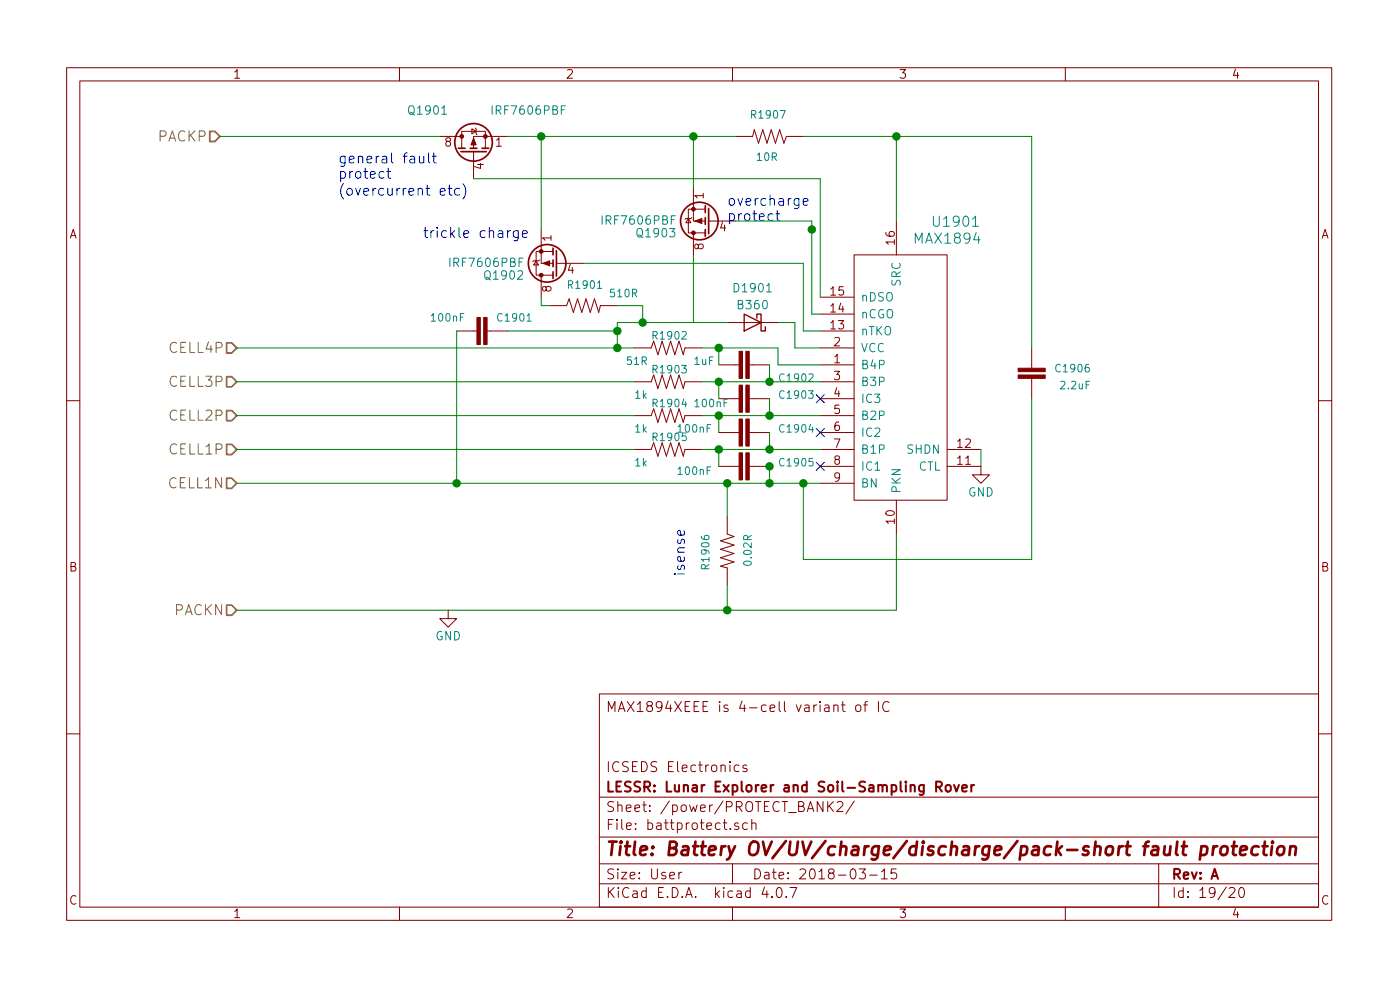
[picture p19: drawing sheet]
<svg xmlns="http://www.w3.org/2000/svg" width="210mm" height="148mm" viewBox="0 0 210 148" stroke-linecap="round" stroke-linejoin="round" font-family="sans-serif">
<g fill="none" stroke="#840000" stroke-width=".15">
<path d="M10 10.2h190v128h-190zM12 12.1h186v124.1h-186zM35.3 10.8l.3-.4v1.3M35.3 11.7h.7M60 10.2v1.9M70.9 19.3l.6 .4-.6 .4zM71.4 19.2l.1 .1v.8l.1 .1M85.2 10.5l.5-.1 .2 .1 .1 .3-.8 .9h.8M110 10.2v1.9M135.2 10.4h.8l-.4 .5a.33 .33 0 0 1 .4 .3v.3l-.3 .2h-.3l-.2-.1M160 10.2v1.9M185.5 10.4l-.3 .9h.8"/>
<path d="M185.9 10.9v.8M10.6 35.7l.4-1.2 .4 1.2M10.7 35.4h.6M66 20.5h3.3M67.2 21.2l-.2-.2v-.2l.2-.1 .4 .1v.3l-.5 .2-.1 .2v.3l.2 .2h.2l.3-.3-.1-.4-.2-.1M69.3 20.5v-.8h3.6v2.6M69.3 20.5v1.8M71.1 22.8v.2M71.1 23v3.8M71.7 24.7h.9M72.2 24.5v.8l-1-.3M74.6 21l.3-.3v1.3"/>
<path d="M74.6 22h.7M76.2 20.5h-5.1v1.8M80.5 39.1l.4 .7h-.8zM81 39l-.1 .1h-.8l-.1 .2M81.3 34.5v5h1.8M82.8 35.7h-1.3l.3 .4M82.8 35.4v.7M83.1 37.8h-2.6v3.5h.8M83.6 39.5h.2M83.8 39.5h3.8M85.6 39.7l-.2 .9h.7M103.4 32.8l.4 .6h-.8z"/>
<path d="M103.9 32.7l-.1 .1h-.8l-.1 .1M104.1 28.1v5.1h1.8M104.1 35h1.8M104.1 35v3.3M104.9 36.9l.2-.3 .4 .1 .1 .2-.1 .3-.4 .1-.2-.1-.2-.5h-.3l-.1 .2 .1 .3 .2 .1 .3-.2M105.6 29.4h-1.3l.4 .3M105.6 29v.7M105.9 31.4h-2.5v3.6h.7M106.4 33.2h.2M106.7 33.2h3.8M108.5 33.3l-.3 .9h.8M108.8 33.8v.9"/>
<path d="M110.5 20.5h2.5l.3-1 .6 2 .7-2 .6 2 .6-2 .7 2 .6-2 .6 2 .4-1h2.5M128.3 38.3h13.9v36.8h-13.9zM133 34.9a.47 .47 0 0 0 .6 .6l.6-.1 .1-.4-.1-.2h-.4l-.2 .1-.1 .3 .3 .3M134.3 36.3h-1.3l.4 .4M134.3 36v.7M134.6 33.2v5.1M198.6 35.7l.4-1.2 .4 1.2M198.7 35.4h.6M68.6 49.7h3M73.2 49.7h3M81.3 41.3h1.8M81.3 41.3v3.3"/>
<path d="M82 43.2l.3-.2h.3l.2 .2-.1 .4-.4 .1-.2-.1-.2-.6h-.3l-.1 .2 .1 .4 .2 .1 .2-.2M82.5 45.9h2.6l.4-1 .6 2 .6-2 .7 2 .6-2 .6 2 .7-2 .6 2 .3-1h2.5M86 40.1v.9M95.2 52.2h2.6l.4-1 .6 2 .6-2 .7 2 .6-2 .6 2 .7-2 .6 2 .3-1h2.5M95.2 57.3h2.6l.4-1 .6 2 .6-2 .7 2 .6-2 .6 2 .7-2 .6 2 .3-1h2.5M107.9 54.8h3.1M107.9 59.9h3.1M109.2 48.4h7.6M112.5 54.8h3.1M112.5 59.9h3.1M123.2 54.8h5.1M123.2 52.2h5.1"/>
<path d="M123.2 57.3h5.1M123.2 59.9h5.1M123.2 49.7h5.1M123.2 47.2h5.1M123.2 44.6h5.1M124.8 48.5l.3-.4v1.3M124.8 45.9l.3-.3v1.2M124.8 43.4l.3-.4v1.3M124.8 49.4h.7M124.8 46.8h.7M124.8 44.3h.7M125.3 55.7h.8l-.4 .5 .3 .1v.6l-.1 .1h-.4l-.2-.1"/>
<path d="M125.4 53.6l.3-.4v1.3M125.4 50.8l.5-.1 .1 .1 .1 .2-.1 .2-.7 .7h.8M125.4 54.5h.7M125.7 58.2l-.3 .9h.7M125.9 48.1h.8l-.4 .5 .3 .1v.6l-.1 .1h-.4l-.2-.1M126 58.7v.8M126.3 45.5l-.3 .9h.7M126.6 46v.8M126.6 43h-.6v.6l.2-.1 .4 .1v.6l-.1 .1h-.3l-.2-.1M154.9 52.2v3.1M154.9 56.8v3.1M10 60.2h2"/>
<path d="M95.2 62.4h2.6l.4-1 .6 2 .6-2 .7 2 .6-2 .6 2 .7-2 .6 2 .3-1h2.5M95.2 67.5h2.6l.4-1 .6 2 .6-2 .7 2 .6-2 .6 2 .7-2 .6 2 .3-1h2.5M107.9 64.9h3.1M107.9 70h3.1M109.2 77.6v2.6l1 .4-2 .6 2 .6-2 .7 2 .6-2 .6 2 .7-2 .6 1 .3v2.5M112.5 64.9h3.1M112.5 70h3.1M123.2 62.4h5.1M123.2 64.9h5.1M123.2 67.5h5.1M123.2 70h5.1M123.2 72.6h5.1"/>
<path d="M125.3 65.9h.8l-.5 1.3M125.6 69l-.2-.3v-.2l.2-.1 .4 .1v.3l-.5 .2-.1 .2v.4l.2 .1h.3l.2-.2-.1-.4-.1-.1M126 63.4a.47 .47 0 0 0-.6 .5l.1 .6 .4 .1 .1-.1 .1-.4-.1-.2-.4-.1-.2 .3M126 60.8h-.6v.6l.2-.1 .4 .1v.6l-.1 .1h-.3l-.2-.1M126.1 71.5l-.2 .3h-.3l-.2-.3 .1-.5h.4l.1 .1a.85 .85 0 0 1-.3 1.1h-.2M133.1 76.8a.76 .76 0 0 1 1.2 .3 .83 .83 0 0 1-1.3 0zM134.3 78.2h-1.3l.4 .4M134.3 77.9v.7M134.6 75.1v5.1M142.2 70h5.1v1.3h1.3l-1.3 1.3-1.3-1.3h1.3M142.2 67.5h5.1M143.8 68.8l.4-.4v1.3"/>
<path d="M143.8 66.3l.4-.4v1.3M143.8 69.7h.7M143.8 67.2h.7M145 68.8l.4-.4v1.3M145 66l.5-.1 .2 .1v.3v.1l-.7 .8h.7M145 69.7h.7M198 60.2h2M10.7 85h.5l.2-.2-.2-.3-.5-.1v1.3h.5l.2-.2a.33 .33 0 0 0-.3-.5M67.3 91.6v1.3h1.3l-1.3 1.2-1.3-1.2h1.3M198.7 85h.4l.2-.1 .1-.2-.2-.2-.5-.1v1.3h.5l.2-.2a.33 .33 0 0 0-.3-.5M10 110.2h2M90 104.2h108v32h-108z"/>
<path d="M90 119.7h108M91.4 106.8v-1.5l.5 1.1 .5-1.1v1.5M91.4 114.3v1.5M92.9 106.8l.4-1.5 .6 1.5M92.9 114.5a.6 .6 0 0 0-.7 0 .6 .6 0 0 0-.2 .7 .58 .58 0 0 0 .3 .6 .58 .58 0 0 0 .6-.1M93 106.4h.7M94.2 105.3l1 1.5M94.4 114.4l-.2-.1-.6 .1a.35 .35 0 0 0-.1 .4 .35 .35 0 0 0 .3 .2l.4 .2a.35 .35 0 0 1 .2 .4 .35 .35 0 0 1-.3 .2h-.6M95 115h.5M95.2 105.3l-1 1.5M95.7 114.3h-.7v1.5h.7M95.7 105.7l.4-.4v1.5"/>
<path d="M95.7 106.8h.9M96.3 114.3a.76 .76 0 0 1 .9 .8 .76 .76 0 0 1-.9 .7zM97.4 106l-.3-.3 .1-.2 .2-.2 .4 .1 .2 .2-.1 .2-.5 .2a.48 .48 0 0 0-.2 .7l.2 .1 .5-.1a.48 .48 0 0 0-.2-.7M98.6 114.4l-.2-.1-.5 .1a.35 .35 0 0 0-.1 .4 .35 .35 0 0 0 .2 .2l.5 .2a.35 .35 0 0 1 .1 .4 .35 .35 0 0 1-.3 .2h-.5M99.4 106l-.3 .3h-.3l-.2-.3v-.4l.1-.2 .4-.1 .2 .2a1.19 1.19 0 0 1-.2 1.2l-.4 .1M100.3 105.2l-.3 1.1h.9M100.4 115h.5M100.7 105.8v1M101.1 114.3h-.7v1.5h.7M101.3 105.3l1 1.5M101.8 114.3v1.3l.2 .2M102.3 105.3l-1 1.5"/>
<path d="M102.5 115.3l.7-.1-.1-.3-.4-.1-.2 .2v.8h.2h.4M102.9 106h.5M103.6 105.3h-.7v1.5h.7M104.2 106h.5M104.5 114.9l-.5-.1-.2 .3v.6l.2 .1h.5M104.9 114.8h.6M105 105.3h-.8v1.5h.8M105.1 114.3v1.3l.2 .2h.2M105.6 106h.5M106 114.8v1M106.3 105.3h-.7v1.5h.7M106.4 114.8l-.3 .1-.1 .2"/>
<path d="M106.9 115a.41 .41 0 0 1 .7 .1v.5a.41 .41 0 0 1-.3 .2 .41 .41 0 0 1-.4-.2zM108.1 105.3l-.1 .1 .1 .1 .1-.1-.1-.1v.2M108.1 105.8v1M108.3 115a.38 .38 0 0 1 .6 0v.8M108.3 114.8v1M109.3 105.9a.37 .37 0 0 0-.6 .1l.1 .3 .5 .1 .1 .1-.3 .3-.4-.1M109.6 114.3v.1v.1l.1-.1-.1-.1v.2M109.6 114.8v1M111 114.9l-.5-.1-.2 .3v.6l.2 .1h.5M111.4 105.2l-.3 1.1h.9M111.8 105.8v1M112.1 114.9a.37 .37 0 0 0-.5 .1v.3l.5 .1 .1 .2-.2 .2h-.4"/>
<path d="M112.6 106.3h1.1M115.1 105.9l-.5-.1-.2 .3v.6l.2 .1 .5-.1M115.6 106.3l.8-.1-.1-.3-.4-.1-.3 .2 .1 .7 .2 .1 .4-.1M117 105.3v1.3l.2 .2M117.8 105.3v1.3l.2 .2M119.6 105.8l.3 1 .4-1M120.9 105.9l.1-.1 .5 .1v.9M121.5 106.2l-.5 .1-.2 .2 .1 .2 .1 .1 .5-.1M122.2 105.8v1M122.7 105.8l-.3 .1-.2 .2M123.2 105.3l-.1 .1 .1 .1v-.1v-.1v.2M123.2 105.8v1"/>
<path d="M123.9 105.9l.1-.1 .5 .1v.9M124.5 106.2l-.5 .1-.2 .2 .1 .2 .1 .1 .5-.1M125.2 106a.38 .38 0 0 1 .7 0v.8M125.2 105.8v1M126.4 105.8h.5M126.6 105.3v1.3l.2 .2h.1M128.6 106a.41 .41 0 0 1 .7 .1v.4a.41 .41 0 0 1-.4 .3 .41 .41 0 0 1-.4-.3zM129.7 105.8h.6M130.3 105.3l-.3 .1-.1 .1v1.3M131.9 105.3v1.5M133.5 105.5a.6 .6 0 0 0-.8 0 .6 .6 0 0 0-.1 .7 .58 .58 0 0 0 .3 .6 .58 .58 0 0 0 .6-.1M198 110.2h2"/>
<path d="M11.4 134.6a.6 .6 0 0 0-.8 .2 .6 .6 0 0 0 .1 .7 .41 .41 0 0 0 .7 .1M35.3 136.8l.3-.3v1.3M35.3 137.8h.7M60 136.2v2M85.2 136.6l.5-.1 .2 .1 .1 .2-.8 1h.8M90 132.7h108M90 129.7h108M90 125.7h108M91.4 133.2v1.5M91.4 123.7h.5M91.6 133.9l.6 .8M92.1 123h-.7v1.5"/>
<path d="M92.2 130.5l-.3-.1-.5 .1a.35 .35 0 0 0-.1 .4 .35 .35 0 0 0 .3 .2l.4 .2a.35 .35 0 0 1 .2 .4 .35 .35 0 0 1-.3 .2h-.6M92.2 120.4l-.3-.1-.5 .1a.35 .35 0 0 0-.1 .4 .35 .35 0 0 0 .3 .2l.4 .2a.35 .35 0 0 1 .2 .4 .35 .35 0 0 1-.3 .2h-.6M92.2 133.2l-.8 .9M92.7 123l-.1 .1 .1 .1v-.1v-.1v.2M92.7 123.5v1M92.8 130.4l-.1 .1 .1 .1 .1-.1-.1-.1v.2M92.8 121a.38 .38 0 0 1 .6 0v.8M92.8 120.3v1.5M92.8 130.9v1M92.9 133.2l-.1 .1 .1 .1v-.1v-.1v.2M92.9 133.7v1M93.3 130.9h.8l-.8 1h.8"/>
<path d="M93.4 123v1.3l.2 .2M94.1 121.3l.7-.1-.1-.3-.4-.1-.2 .2v.8h.2h.4M94.1 124l.7-.1-.1-.3-.4-.1-.2 .2 .1 .7 .1 .1 .4-.1M94.4 133.4a.6 .6 0 0 0-.7 0 .6 .6 0 0 0-.2 .7 .58 .58 0 0 0 .3 .6 .58 .58 0 0 0 .6-.1M94.6 131.5l.8-.2-.1-.3-.4-.1-.3 .2 .1 .8h.2h.4M95.1 133.8l.1-.1 .5 .1v.9M95.4 121.3l.7-.1-.1-.3-.4-.1-.2 .2v.8h.2h.4M95.5 124.4v.1l-.1-.1h.1v.1M95.5 123.6v.1h-.1l.1-.1v.1M95.7 134.1l-.5 .1-.2 .2 .1 .3h.1h.5M96 131.8l.1 .1h-.1h-.1l.1-.1v.1M96 131l.1 .1h-.1h-.1l.1-.1v.1"/>
<path d="M96.5 120.8h.6M96.7 120.3v1.3l.2 .2h.2M97.1 133.8l-.5-.1-.3 .3 .1 .6 .2 .1h.5M97.1 133.2v1.5M97.3 123.6a.48 .48 0 0 1 .6 .1l.1 .1-.1 .6a.48 .48 0 0 1-.6 0M97.3 123v1.5M97.6 121.7l.1 .1h-.1h-.1l.1-.1v.1M97.6 120.9l.1 .1h-.1h-.1l.1-.1v.1M97.9 130.4v1.3l.2 .2h.4l.2-.2v-1.3M98.7 123.6l.1-.1 .4 .1 .1 .9M98.9 133.9h.5M99.3 123.9l-.5 .1-.2 .2 .1 .2 .1 .1 .5-.1"/>
<path d="M99.6 133.2h-.7v1.5h.7M99.8 123.5h.6M99.9 131a.37 .37 0 0 0-.5 .1v.3l.5 .1 .1 .2-.2 .2h-.4M100 123v1.3l.2 .2h.2M100.3 134.6v.1h-.1l.1-.1v.1M100.5 120.3l-1.3 1.9M100.6 131.5l.7-.2-.1-.3-.4-.1-.2 .2 .1 .8h.1h.4M100.7 123.5h.5M100.9 123v1.3l.2 .2h.1M101 133.2a.76 .76 0 0 1 .8 .8 .76 .76 0 0 1-.8 .7zM101 120.9a.48 .48 0 0 1 .7 .1v.1v.6a.48 .48 0 0 1-.7 .1M101 120.8v1.5"/>
<path d="M101.7 123.6a.48 .48 0 0 1 .7 .1v.1v.6a.48 .48 0 0 1-.7 0M101.7 123.5v1.5M102 130.9v1M102.4 121a.41 .41 0 0 1 .7 .1v.4a.41 .41 0 0 1-.4 .3 .41 .41 0 0 1-.4-.3zM102.4 130.9l-.3 .1-.1 .2M102.5 134.6v.1h-.1l.1-.1v.1M103 134.7l.5-1.5 .5 1.5M103.1 123.5v1M103.1 134.3h.7M103.5 123.5l-.3 .1-.1 .2M103.6 120.8l.3 1 .2-.7 .3 .7 .3-1M104 123.7a.41 .41 0 0 1 .7 .1v.4a.41 .41 0 0 1-.4 .3 .41 .41 0 0 1-.4-.3z"/>
<path d="M104.5 134.6v.1h-.1l.1-.1v.1M105.2 123.5h.5M105.2 121.3l.7-.1v-.3l-.5-.1-.2 .2 .1 .8h.1h.5M105.4 123v1.3l.2 .2h.1M106.1 124l.8-.1-.1-.3-.4-.1-.3 .2 .1 .7 .2 .1 .4-.1M106.6 120.8v1M107 120.8l-.3 .1-.1 .2M107.5 133.2v1.5M107.6 134.2l.5 .5M108.1 133.7l-.6 .6M108.2 123.6l-.5-.1-.3 .3 .1 .6 .2 .1 .5-.1M108.6 120.3l-1.3 1.9"/>
<path d="M108.6 123.5h.6M108.7 133.2l-.1 .1 .1 .1 .1-.1-.1-.1v.2M108.7 133.7v1M108.8 123v1.3l.2 .2h.2M109.1 121.1l.7-.1 .2-.2-.1-.3-.2-.2h-.6v1.5M109.7 124.4h.1l-.1 .1-.1-.1h.1v.1M110 129.7v3M110 136.2v2M110 133.8l-.4-.1-.3 .3 .1 .6 .2 .1h.4M110.6 121.1l.7-.1 .2-.2-.1-.3-.2-.2h-.6v1.5M110.7 133.8l.1-.1 .5 .1v.9M110.9 123.6a.37 .37 0 0 0-.6 .1l.1 .3 .5 .1 .1 .1-.3 .3-.4-.1"/>
<path d="M110.9 121.1l.6 .7M111.3 134.1l-.5 .1-.2 .2 .1 .3h.1h.5M112.1 120.6l.3-.3a.53 .53 0 0 1 .6 .5v.5a.51 .51 0 0 1-.8 .5 1.05 1.05 0 0 1-.1-1.2zM112.2 123.6l-.4-.1-.3 .3 .1 .6 .2 .1 .4-.1M112.7 133.8l-.5-.1-.2 .3v.6l.2 .1h.5M112.7 133.2v1.5M112.9 123.7a.38 .38 0 0 1 .6 0v.8M112.9 123v1.5M113.4 130.4a.76 .76 0 0 1 .8 .8 .76 .76 0 0 1-.8 .7zM113.5 120.3h.8M113.9 120.3v1.5M114.8 133.2l-.3 1h.9"/>
<path d="M114.8 121h.5M114.9 131l.1-.1 .4 .1 .1 .9M115.2 133.7v1M115.5 131.3l-.5 .1-.2 .2 .1 .3h.1h.5M115.5 120.3h-.7v1.5h.7M116 134.6v.1h-.1l.1-.1v.1M116 130.9h.6M116.2 130.4v1.3l.2 .2h.2M116.8 133.3a.34 .34 0 0 1 .6 .2 .77 .77 0 0 1-.5 1.2 .97 .97 0 0 1-.1-1.4zM117 131.5l.7-.2v-.3l-.5-.1-.2 .2 .1 .8h.1h.5M117 120.5a.6 .6 0 0 0-.7 0 .6 .6 0 0 0-.2 .7 .58 .58 0 0 0 .3 .6 .58 .58 0 0 0 .6-.1M117.4 120.3h.9"/>
<path d="M117.9 120.3v1.5M118.1 134.6l.1 .1h-.1h-.1l.1-.1v.1M118.4 131.8v.1h-.1l.1-.1v.1M118.4 131v.1h-.1l.1-.1v.1M118.4 122h1.2M118.6 133.2h1.1l-.7 1.5M119.9 121h.7a.35 .35 0 0 0 .1-.4 .35 .35 0 0 0-.3-.3h-.5v1.5h.6a.4 .4 0 0 0 .3-.4 .4 .4 0 0 0-.4-.4M120.1 130.6l.3-.2 .5 .1a.37 .37 0 0 1 0 .6l-.8 .8h.9M121.2 121.8l.5-1.5 .5 1.5M121.4 121.4h.7M121.8 130.5a.34 .34 0 0 1 .6 .2 .77 .77 0 0 1-.5 1.2 .97 .97 0 0 1-.1-1.4zM123 130.9l.4-.5v1.5"/>
<path d="M123 131.9h.9M123.6 120.3v1.5l-.9-1.5v1.5M124.3 120.3v1.5M124.5 121l.7 .8M124.7 131.1l-.3-.3 .1-.2 .2-.2 .4 .1 .2 .2-.1 .2-.5 .2a.48 .48 0 0 0-.2 .7l.2 .1 .5-.1a.48 .48 0 0 0-.2-.7M125.2 120.3l-.9 .9M125.7 120.5l.3-.2 .4 .1a.37 .37 0 0 1 .1 .6l-.8 .8h.9M125.9 131.4h1.2M127.8 130.6a.35 .35 0 0 1 .4-.2 .35 .35 0 0 1 .3 .3 .77 .77 0 0 1-.5 1.2 .9 .9 0 0 1-.2-1.3zM128.3 120.3l-1.3 1.9M129 130.4h1l-.5 .6 .4 .1 .1 .2-.1 .5-.2 .1h-.4l-.3-.1M130.6 131.4h1.1"/>
<path d="M132.4 130.9l.4-.5v1.5M132.4 131.9h.8M134.6 130.4h-.7l-.1 .7a.62 .62 0 0 1 .7 0l.2 .2-.1 .5-.2 .1h-.4l-.2-.1M135.2 136.5h.8l-.4 .4a.33 .33 0 0 1 .4 .3v.3l-.3 .3h-.3l-.2-.2M160 136.2v2M174 129.7v6.5M176.4 133.2v1.5M177.7 133.8l-.4-.1-.3 .3 .1 .6 .2 .1h.4M177.7 133.2v1.5M178.4 134.6l.1 .1h-.1h-.1l.1-.1v.1M178.4 133.8l.1 .1h-.1h-.1l.1-.1v.1M180.2 133.7l.4-.5v1.5"/>
<path d="M180.2 134.7h.9M182.5 133.9l-.3 .3h-.3l-.3-.3v-.4l.2-.2 .4-.1 .2 .2a1.19 1.19 0 0 1-.2 1.3h-.4M184.2 133.2l-1.3 1.9M184.6 133.4l.2-.2 .5 .1a.37 .37 0 0 1 .1 .6l-.9 .8h1M185.5 136.4l-.3 .9h.8M185.9 136.9v.9M186.3 133.3a.34 .34 0 0 1 .5 .2 .77 .77 0 0 1-.4 1.2 .97 .97 0 0 1-.1-1.4zM199.4 134.6a.6 .6 0 0 0-.8 .2 .6 .6 0 0 0 .2 .7 .41 .41 0 0 0 .6 .1"/>
</g>
<g fill="none" stroke="#840000" stroke-width=".3">
<path d="M91.4 117.3v1.5h.7M92.6 118h.5M93.3 117.3h-.7v1.5h.7M94.7 117.4l-.2-.1-.5 .1a.35 .35 0 0 0-.1 .4 .35 .35 0 0 0 .2 .2l.5 .2a.35 .35 0 0 1 .1 .4 .35 .35 0 0 1-.3 .2h-.5M96.1 117.4l-.2-.1-.5 .1a.35 .35 0 0 0-.1 .4 .35 .35 0 0 0 .3 .2l.4 .2a.35 .35 0 0 1 .1 .4 .35 .35 0 0 1-.2 .2h-.6M96.8 118.1l.7-.1 .1-.2v-.3l-.2-.2h-.6v1.5M97.1 118.1l.5 .7M98.3 118.7v.1h-.1l.1-.1v.1M98.3 117.9v.1h-.1l.1-.1v.1M100.1 117.3v1.5h.7M101.3 117.8l.1 1a.4 .4 0 0 0 .6-.1M102 117.8v1"/>
<path d="M102.7 118a.38 .38 0 0 1 .6 0v.8M102.7 117.8v1M104 117.9l.2-.1 .4 .1 .1 .9M104.7 118.2l-.5 .1-.2 .2v.3h.2h.5M105.4 117.8v1M105.8 117.8l-.3 .1-.1 .2M107.5 118h.5M108.2 117.3h-.7v1.5h.7M108.7 117.8l.7 1M109.4 117.8l-.7 1M110 117.9a.48 .48 0 0 1 .7 .1v.1v.6a.48 .48 0 0 1-.7 .1M110 117.8v1.5"/>
<path d="M111.4 117.3v1.3l.2 .2M112.2 118a.41 .41 0 0 1 .7 .1v.5a.41 .41 0 0 1-.4 .2 .41 .41 0 0 1-.4-.2zM113.5 117.8v1M113.9 117.8l-.2 .1-.2 .2M114.4 118.3l.7-.1-.1-.3-.4-.1-.2 .2 .1 .8h.1h.4M115.7 117.8v1M116.2 117.8l-.3 .1-.2 .2M117.8 117.9l.2-.1 .4 .1 .1 .9M118.5 118.2l-.5 .1-.2 .2v.3h.2h.5M119.2 118a.38 .38 0 0 1 .6 0v.8M119.2 117.8v1M121.2 117.9l-.5-.1-.3 .3 .1 .6 .2 .1h.5"/>
<path d="M121.2 117.3v1.5M123.8 117.4l-.2-.1-.5 .1a.35 .35 0 0 0-.2 .4 .35 .35 0 0 0 .3 .2l.4 .2a.35 .35 0 0 1 .2 .4 .35 .35 0 0 1-.3 .2h-.6M124.4 118a.41 .41 0 0 1 .7 .1v.5a.41 .41 0 0 1-.3 .2 .41 .41 0 0 1-.4-.2zM125.8 117.3l-.1 .1 .1 .1 .1-.1-.1-.1v.2M125.8 117.8v1M126.5 117.3v1.3l.2 .2M127.3 118.3h1.1M129.9 117.4l-.2-.1-.5 .1a.35 .35 0 0 0-.1 .4 .35 .35 0 0 0 .2 .2l.5 .2a.35 .35 0 0 1 .1 .4 .35 .35 0 0 1-.3 .2h-.5M130.6 117.9l.1-.1 .4 .1 .1 .9M131.2 118.2l-.5 .1-.2 .2 .1 .3h.1h.5M131.9 118a.38 .38 0 0 1 .6 0v.8M131.9 117.8v1"/>
<path d="M132.5 118a.36 .36 0 0 1 .4-.2 .36 .36 0 0 1 .3 .2v.8M133.9 117.9a.48 .48 0 0 1 .6 .1l.1 .1-.1 .6a.48 .48 0 0 1-.6 .1M133.9 117.8v1.5M135.3 117.3v1.3l.2 .2M136 117.3v.1v.1l.1-.1-.1-.1v.2M136 117.8v1M136.8 118a.38 .38 0 0 1 .6 0v.8M136.8 117.8v1M138.7 117.8v1.3a.39 .39 0 0 1-.6 .2M138.7 117.9l-.4-.1-.3 .3 .1 .6 .2 .1h.4M140.6 118.1l.7-.1 .2-.2-.1-.3-.2-.2h-.6v1.5M140.9 118.1l.6 .7"/>
<path d="M142.1 118a.41 .41 0 0 1 .7 .1v.5a.41 .41 0 0 1-.4 .2 .41 .41 0 0 1-.4-.2zM143.3 117.8l.3 1 .4-1M144.5 118.3l.7-.1v-.3l-.5-.1-.2 .2 .1 .8h.1h.5M145.9 117.8v1M146.3 117.8l-.3 .1-.1 .2M176.4 131.2l.7-.1 .1-.2-.1-.3-.2-.2h-.5v1.5M176.7 131.2l.5 .7M177.8 131.5l.7-.2-.1-.3-.4-.1-.2 .2 .1 .8h.1h.4M179 130.9l.3 1 .4-1M180.3 131.8l.1 .1h-.1h-.1l.1-.1v.1M180.3 131l.1 .1h-.1h-.1l.1-.1v.1M181.9 131.9l.5-1.5 .5 1.5"/>
<path d="M182.1 131.5h.7"/>
</g>
<g fill="none" stroke="#840000" stroke-width=".41">
<path d="M91.5 126.3h1.1M92 126.3l-.2 2.1M93.2 127l-.2 1.4M93.3 126.3l-.1 .1v.2l.2-.2-.1-.1-.1 .3M93.9 127h.7M94.2 126.3l-.2 1.8 .1 .2 .4 .1M95.4 126.3l-.2 1.8 .2 .3M96.2 127.7l1-.2-.1-.4-.2-.1-.6 .1-.1 .2-.1 .8 .3 .3 .6-.1M97.9 128.2l.1 .1-.1 .1-.1-.1 .1-.1v.2M98.1 127.1v.1l-.1 .1-.1-.1 .2-.1-.1 .2M100.5 127.3h.7a.5 .5 0 0 0 .4-.4 .5 .5 0 0 0-.3-.6h-.7l-.2 2.1h.8a.53 .53 0 0 0 .4-.6 .53 .53 0 0 0-.4-.5M102.6 127.1l.1-.1 .6 .1 .1 .2-.1 1.1"/>
<path d="M103.4 127.5l-.7 .1a.4 .4 0 0 0-.4 .3 .4 .4 0 0 0 .3 .5l.7-.1M104.1 127h.8M104.4 126.3l-.2 1.8 .1 .2 .4 .1M105.2 127h.8M105.6 126.3l-.2 1.8 .1 .2 .3 .1M106.5 127.7l1-.2-.1-.4-.6-.1-.3 .3-.1 .8 .1 .2 .2 .1 .6-.1M108.4 127l-.2 1.4M108.9 127a.54 .54 0 0 0-.6 .4M109.4 127l.4 1.4M110.4 127l-.9 1.8-.3 .2M112.7 126.7a.66 .66 0 0 1 1.2 0 1.43 1.43 0 0 1-.6 1.7l-.6-.1a1.49 1.49 0 0 1 0-1.6zM114.6 126.3l.4 2.1 .9-2.1"/>
<path d="M118 126.2l-2 2.6M118.7 126.3l-.2 1.7 .1 .2 .2 .2a.67 .67 0 0 0 .8-.4l.2-1.7M120.5 126.3l.5 2.1 .8-2.1M124 126.2l-2.1 2.6M125.4 127.1a.7 .7 0 0 0-1 .3l-.1 .6 .1 .2 .3 .2 .6-.1M126.3 127.2a.52 .52 0 0 1 .8 .1l-.1 1.1M126.4 126.3l-.3 2.1M128.1 127.1l.2-.1 .6 .1v.2l-.1 1.1M128.9 127.5l-.7 .1a.4 .4 0 0 0-.3 .3 .4 .4 0 0 0 .2 .5l.7-.1M129.9 127l-.2 1.4M130.5 127a.54 .54 0 0 0-.7 .4M132 127l-.2 1.7a.6 .6 0 0 1-.9 .2"/>
<path d="M132 127.1a.7 .7 0 0 0-1 .3l-.1 .6 .1 .2 .3 .2 .6-.1M132.8 127.7l1-.2-.1-.4-.6-.1-.3 .3-.1 .8 .1 .2 .2 .1 .6-.1M136.2 126.2l-2 2.6M137.6 127.1a.7 .7 0 0 0-1 .3v.6v.2l.3 .2 .6-.1M137.7 126.3l-.2 2.1M138.6 127l-.2 1.4M138.7 126.3l-.1 .1v.2l.2-.2-.1-.1-.1 .3M140.2 127.1l-.5-.1-.2 .1-.1 .3 .2 .3 .5 .1 .1 .3-.1 .2-.2 .1-.6-.1M142 127.1a.7 .7 0 0 0-1 .3l-.1 .6 .1 .2 .3 .2 .6-.1M142.9 127.2a.52 .52 0 0 1 .8 .1l-.1 1.1M143 126.3l-.3 2.1M144.7 127.1l.2-.1 .6 .1v.2l-.1 1.1"/>
<path d="M145.5 127.5l-.7 .1a.4 .4 0 0 0-.3 .3 .4 .4 0 0 0 .2 .5l.7-.1M146.5 127l-.1 1.4M147.1 127a.54 .54 0 0 0-.6 .4M148.6 127l-.2 1.7a.6 .6 0 0 1-.9 .2M148.6 127.1a.7 .7 0 0 0-1 .3l-.1 .6 .1 .2 .3 .2 .6-.1M149.4 127.7l1-.2-.1-.4-.2-.1-.5 .1-.2 .2-.1 .8 .3 .3 .6-.1M152.8 126.2l-2 2.6M153.4 127.1a.65 .65 0 0 1 .8 .1l.1 .2-.2 .8a.67 .67 0 0 1-.9 .1M153.4 127l-.3 2M155.2 127.1l.2-.1 .6 .1v.2l-.1 1.1M156 127.5l-.7 .1a.4 .4 0 0 0-.3 .3 .4 .4 0 0 0 .2 .5l.7-.1M157.9 127.1a.7 .7 0 0 0-1.1 .3v.6v.2l.3 .2 .6-.1"/>
<path d="M158.8 126.3l-.2 2.1M158.8 127.6l.5 .8M159.5 127l-.9 .8M160.3 127.6h1.5M163.5 127.1l-.5-.1-.2 .1-.1 .3 .2 .3 .5 .1 .1 .3-.2 .2-.1 .1-.6-.1M164.4 127.2a.52 .52 0 0 1 .9 .1l-.1 1.1M164.5 126.3l-.2 2.1M166.2 127.2a.51 .51 0 0 1 .6-.2 .51 .51 0 0 1 .4 .4l-.1 .6a.54 .54 0 0 1-.5 .4 .54 .54 0 0 1-.6-.4zM168.1 127l-.2 1.4M168.6 127a.54 .54 0 0 0-.6 .4M169 127h.8M169.4 126.3l-.2 1.8 .1 .2 .3 .1"/>
<path d="M171.7 127h.8M172.5 126.3l-.3 .1-.2 .3-.2 1.7M173.1 127.1l.2-.1 .6 .1 .1 .2-.2 1.1M173.9 127.5l-.7 .1a.4 .4 0 0 0-.3 .3 .4 .4 0 0 0 .3 .5l.6-.1M174.9 127l-.1 1.1 .1 .2a.56 .56 0 0 0 .7-.1M175.8 127l-.2 1.4M176.8 126.3l-.2 1.8 .3 .3M177.5 127h.8M177.9 126.3l-.3 1.8 .1 .2 .4 .1M180.4 127.1a.65 .65 0 0 1 .9 .1v.2l-.1 .8a.67 .67 0 0 1-.9 .1M180.4 127l-.2 2M182.2 127l-.1 1.4"/>
<path d="M182.8 127a.54 .54 0 0 0-.6 .4M183.5 127.2a.51 .51 0 0 1 .5-.2 .51 .51 0 0 1 .4 .4l-.1 .6a.54 .54 0 0 1-.5 .4 .54 .54 0 0 1-.5-.4zM185 127h.8M185.4 126.3l-.2 1.8v.2l.4 .1M186.3 127.7l.9-.2v-.4l-.6-.1-.3 .3-.1 .8 .1 .2 .2 .1 .5-.1M189 127.1a.7 .7 0 0 0-1 .3l-.1 .6 .1 .2 .3 .2 .6-.1M189.6 127h.8M190 126.3l-.2 1.8v.2l.4 .1M191 127l-.1 1.4M191.1 126.3l-.1 .1 .1 .2 .1-.2-.1-.1v.3M192 127.2a.51 .51 0 0 1 .5-.2 .51 .51 0 0 1 .4 .4l-.1 .6a.54 .54 0 0 1-.5 .4 .54 .54 0 0 1-.5-.4zM193.8 127.2a.52 .52 0 0 1 .8 .1l-.1 1.1"/>
<path d="M193.8 127l-.2 1.4"/>
</g>
<g fill="none" stroke="#008484" stroke-width=".15">
<path d="M61.5 15.9h.5a.83 .83 0 0 1-.1 1.3 .44 .44 0 0 1-.5-.5v-.6zM61.6 16.8l.2 .1 .5 .4M62.7 16.2l.3-.3v1.3M62.7 17.2h.7M64.6 16.4l-.2 .3h-.3l-.2-.3 .1-.5h.4l.2 .1a.85 .85 0 0 1-.3 1.2h-.3M65.2 16l.3-.1a.72 .72 0 0 1-.1 1.3l-.2-.2-.1-.3zM66.3 16.2l.4-.3v1.3M66.3 17.2h.8M73.9 15.9v1.3M74.5 16.5h.6l.1-.2v-.3l-.7-.1v1.3M74.8 16.5l.4 .7M75.8 16.5h.4"/>
<path d="M76.4 15.9h-.6v1.3M76.8 15.9h.8l-.5 1.3M78.6 15.9a.47 .47 0 0 0-.5 .5l.1 .7 .3 .1 .2-.2 .1-.4-.2-.2h-.3l-.2 .2M79.4 16l.3-.1a.72 .72 0 0 1-.1 1.3l-.2-.2-.1-.3zM81.1 15.9a.47 .47 0 0 0-.6 .5l.1 .7 .4 .1 .2-.2v-.4l-.1-.2h-.4l-.2 .2M81.8 16.5h.6l.1-.2-.1-.3-.6-.1v1.3M83 16.5l.6-.1 .1-.3-.1-.2h-.6v1.3h.5l.2-.3a.33 .33 0 0 0-.2-.4M84.3 16.5h.4M84.9 15.9h-.6v1.3M112.9 17.2l.5-.1 .1-.1v-.3l-.6-.1v1.1M113.1 17.2l.4 .5M114 16.9l.3-.3v1.1"/>
<path d="M114 17.7h.6M115.7 17.1l-.2 .2h-.3l-.1-.2 .1-.5h.3l.1 .1a.99 .99 0 0 1-.1 1h-.3M116.3 16.6h.2a.74 .74 0 0 1 0 1.1 .63 .63 0 0 1-.2-1.1zM117.2 16.6h.7l-.5 1.1M67.6 38.7v1.3M68.2 39.4l.6-.1 .1-.2-.1-.3-.6-.1v1.3M68.5 39.4l.4 .6M69.4 39.3h.5M70.1 38.7h-.7v1.3M70.4 38.7h.8l-.5 1.3M72.3 38.7a.47 .47 0 0 0-.6 .6l.1 .6 .4 .1 .2-.1v-.4l-.1-.2-.4-.1-.2 .3M73 38.8l.3-.1a.72 .72 0 0 1-.1 1.3l-.2-.1-.1-.4z"/>
<path d="M74.7 38.7a.47 .47 0 0 0-.6 .6l.1 .6 .4 .1 .2-.1 .1-.4-.2-.2-.3-.1-.3 .3M75.4 39.4l.6-.1 .1-.2v-.3l-.7-.1v1.3M76.7 39.3l.6-.1v-.2l-.1-.2-.5-.1v1.3h.5l.2-.2a.33 .33 0 0 0-.3-.5M78 39.3h.4M78.6 38.7h-.6v1.3M90.4 32.4v1.3M91 33.1l.6-.1 .1-.2v-.3l-.7-.1v1.3M91.3 33.1l.4 .6M92.3 33h.4M92.9 32.4h-.6v1.3M93.3 32.4h.8l-.5 1.3M95.1 32.4a.47 .47 0 0 0-.5 .5l.1 .7 .3 .1 .2-.2 .1-.4-.2-.2h-.3l-.2 .2"/>
<path d="M95.7 34.5a.44 .44 0 0 1 .6-.2 .83 .83 0 0 1-.1 1.3 .44 .44 0 0 1-.5-.5zM95.9 35.3h.2l.4 .4M95.9 32.5l.3-.1a.72 .72 0 0 1-.1 1.3l-.2-.2-.1-.3zM97 34.7l.3-.4v1.3M97 35.6h.7M97.6 32.4a.47 .47 0 0 0-.6 .5l.1 .7 .4 .1 .2-.2v-.4l-.1-.2h-.4l-.2 .2M98.3 33.1l.6-.1 .1-.2-.1-.3-.6-.1v1.3M98.9 34.8l-.2 .3h-.3l-.2-.3 .1-.5h.4l.2 .1a.85 .85 0 0 1-.3 1.2h-.3M99.5 34.4l.3-.1a.72 .72 0 0 1-.1 1.3l-.2-.2-.1-.3zM99.5 33l.7-.1v-.3l-.1-.2h-.6v1.3h.5l.3-.3a.33 .33 0 0 0-.3-.4M100.6 34.3h.7l-.4 .5 .4 .1v.5l-.2 .2h-.4l-.1-.2M100.8 33h.4"/>
<path d="M101.4 32.4h-.6v1.3M113.7 23.3l.3-.4v1.2M113.7 24.1h.7M114.9 23l.3-.1a.74 .74 0 0 1 0 1.2 .63 .63 0 0 1-.3-1.1zM116 23.5h.5l.1-.2v-.3l-.6-.1v1.2M116.2 23.5l.4 .6M134 39.5a.5 .5 0 0 0 0 .7 .5 .5 0 0 0 .6 .1 .47 .47 0 0 0 .5-.2 .47 .47 0 0 0 0-.6M137.5 36.5v-1.5l.5 1.1 .5-1.1v1.5M139 36.5l.5-1.5 .5 1.5M139.1 36.1h.8M140.2 32.4v1.3a.48 .48 0 0 0 .4 .3 .48 .48 0 0 0 .5-.3v-1.3M140.4 35l1 1.5"/>
<path d="M141.4 35l-1 1.5M141.7 32.9l.5-.5v1.6M141.7 34h.9M141.9 35.4l.4-.4v1.5M141.9 36.5h.9M143.6 35.6l-.3-.3 .1-.2a.48 .48 0 0 1 .7 0l.1 .2-.3 .3a.47 .47 0 0 0-.6 .3v.3a.48 .48 0 0 0 .5 .3 .48 .48 0 0 0 .4-.3v-.3l-.3-.3M144 33.1a.48 .48 0 0 1-.4 .3 .48 .48 0 0 1-.4-.3v-.5a.48 .48 0 0 1 .8 0 1 1 0 0 1-.4 1.4h-.3M144.8 32.6a.36 .36 0 0 1 .3-.2 .36 .36 0 0 1 .3 .3 .77 .77 0 0 1-.4 1.3 .89 .89 0 0 1-.2-1.4zM145.7 35.6a.48 .48 0 0 1-.5 .3 .48 .48 0 0 1-.4-.3l.1-.5a.48 .48 0 0 1 .7 0 1 1 0 0 1-.4 1.4h-.3M146 32.9l.5-.5v1.6M146 34h.9M146.6 34.9l-.4 1.1h1"/>
<path d="M147 35.5v1M64.8 47.4l.3-.3v1.1M64.8 48.2h.6M66 47.2l.2-.1a.74 .74 0 0 1 0 1.1 .63 .63 0 0 1-.2-1zM67.1 47.1h.2a.74 .74 0 0 1 0 1.1 .63 .63 0 0 1-.2-1.1zM68.1 47.6l.1-.1h.3l.1 .7M68.1 47.5v.7M69.1 47.6h.4M69.7 47.1h-.6v1.1M72.8 40.8a.44 .44 0 0 1 .7-.1 .83 .83 0 0 1-.2 1.2 .44 .44 0 0 1-.5-.4zM73 41.6l.3 .1 .4 .3M74.1 41l.4-.4v1.3"/>
<path d="M74.1 41.9h.7M75.4 47.2a.45 .45 0 0 0-.6 0 .45 .45 0 0 0-.1 .5l.2 .5h.3l.2-.1M75.9 47.4l.3-.3v1.1M75.9 48.2h.6M76 41.2l-.2 .2h-.2l-.3-.2 .1-.5 .4-.1 .2 .2a.85 .85 0 0 1-.3 1.1h-.3M76.7 40.8l.3-.2a.72 .72 0 0 1-.2 1.3l-.1-.1-.1-.4zM77.6 47.6l-.2 .2-.3-.1-.1-.1 .1-.5h.3l.1 .1a.99 .99 0 0 1-.1 1h-.3M77.8 40.8l.5-.2 .1 .2 .1 .2-.1 .2-.7 .7h.8M78.2 47.2l.2-.1a.74 .74 0 0 1 0 1.1 .63 .63 0 0 1-.2-1zM79.1 47.4l.4-.3v1.1M79.1 48.2h.7M85.4 42.7h.5l.1-.2v-.3l-.6-.1v1.2"/>
<path d="M85.6 42.7l.4 .6M86.5 42.5l.3-.4v1.2M86.5 43.3h.6M88.2 42.6l-.2 .3-.3-.1-.1-.2 .1-.4 .3-.1 .1 .1a.99 .99 0 0 1-.1 1l-.3 .1M88.7 42.2l.3-.1a.74 .74 0 0 1 0 1.2 .63 .63 0 0 1-.3-1.1zM89.7 42.5l.3-.4v1.2M89.7 43.3h.7M92.3 43.4h-.6v.6l.1-.2 .4 .1 .1 .2v.4l-.2 .1-.4-.1M92.8 43.7l.3-.3v1.2M92.8 44.6h.6M94 43.5l.2-.1a.74 .74 0 0 1 0 1.2 .63 .63 0 0 1-.2-1.1zM94.8 53.6h-.5l-.1 .5 .2-.1 .3 .1 .1 .1v.4l-.2 .1-.4-.1"/>
<path d="M95 44h.5l.1-.2v-.3l-.6-.1v1.2M95.2 44l.4 .6M95.3 53.9l.3-.3v1.1M95.3 54.7h.6M95.5 59l.3-.3v1.1M95.5 59.8h.6M96.4 54.2l.6-.1 .1-.1-.1-.3-.6-.1v1.1M96.6 58.7v1.1M96.7 54.2l.4 .5M96.7 59.4l.4 .4M97.1 59l-.5 .5M98.1 55.4h.5l.1-.2v-.3l-.6-.1v1.2"/>
<path d="M98.1 50.4l.5-.1 .1-.2v-.2l-.6-.1v1.1M98.3 55.4l.4 .6M98.3 50.4l.4 .5M99.2 55.2l.3-.4v1.2M99.2 50.1l.3-.3v1.1M99.2 56h.6M99.2 50.9h.6M100.9 55.3l-.2 .3-.3-.1-.1-.2 .1-.4 .3-.1 .1 .1a.99 .99 0 0 1-.1 1l-.3 .1M100.9 50.2l-.2 .3-.3-.1-.1-.2 .1-.4h.3l.1 .1a.99 .99 0 0 1-.1 1h-.3M101.4 54.9l.3-.1a.74 .74 0 0 1 0 1.2 .63 .63 0 0 1-.3-1.1zM101.4 49.9l.3-.1a.74 .74 0 0 1 0 1.1 .63 .63 0 0 1-.3-1zM102.4 54.8h.7l-.4 .5 .3 .1v.5l-.1 .1-.5-.1"/>
<path d="M102.4 49.9l.5-.1 .1 .1 .1 .2-.7 .8h.7M102.7 59.9l-.3 .8h.7M104.4 53.9l.3-.3v1.1M104.4 54.7h.6M105.5 54l.1 .7h.2l.2-.1M106 54v.7M106.6 54.1h.3M106.7 60l.2-.1a.74 .74 0 0 1 0 1.2 .63 .63 0 0 1-.2-1.1zM107.1 53.6h-.5v1.1M109.3 59.9h-.6v1.2M110.3 42.6a.66 .66 0 0 1 .7 .4 .66 .66 0 0 1-.3 .7l-.4 .1zM110.9 45.7l.6-.1v-.3l-.1-.2h-.5v1.3h.5l.2-.3a.33 .33 0 0 0-.3-.4"/>
<path d="M111.5 42.9l.3-.3v1.2M111.5 43.8h.7M112 45.1h.8l-.4 .5 .4 .1v.5l-.2 .2h-.4l-.2-.2M113.4 43.1l-.2 .2h-.3l-.2-.2 .1-.5h.4l.2 .1a.85 .85 0 0 1-.3 1.1h-.3M113.9 45.1a.47 .47 0 0 0-.6 .5l.1 .7 .4 .1 .2-.2v-.4l-.1-.2h-.4l-.2 .2M114 42.7l.3-.1a.72 .72 0 0 1-.1 1.2l-.2-.1-.1-.4zM114.6 45.2l.3-.1a.72 .72 0 0 1-.1 1.3l-.2-.2-.1-.3zM115.1 42.9l.4-.3v1.2M115.1 43.8h.7M117.8 58.8a.45 .45 0 0 0-.6 0 .45 .45 0 0 0-.1 .5l.2 .4 .3 .1 .2-.1M117.8 56.2a.45 .45 0 0 0-.6 0 .45 .45 0 0 0-.1 .6l.2 .4 .3 .1 .2-.1M118.2 59l.3-.3v1.1"/>
<path d="M118.2 56.4l.3-.3v1.2M118.2 59.8h.6M118.2 57.3h.6M119.9 59.1l-.2 .3-.3-.1-.1-.2 .1-.4h.3l.2 .1a.99 .99 0 0 1-.2 .9l-.3 .1M119.9 56.6l-.2 .2h-.3l-.1-.2 .1-.4 .3-.1 .2 .1a.99 .99 0 0 1-.2 1l-.3 .1M120.5 58.8l.3-.1a.74 .74 0 0 1 0 1.1 .63 .63 0 0 1-.3-1zM120.5 56.2l.3-.1a.74 .74 0 0 1 0 1.2 .63 .63 0 0 1-.3-1.1zM121.4 58.7h.7l-.4 .4 .4 .1v.5l-.2 .1-.5-.1M121.5 56.2l.4-.1 .2 .1v.2l-.7 .9h.7M129.4 51.5l.4 1.3 .5-1.3M129.6 54.7l.6-.1 .1-.3-.2-.2h-.5v1.3h.5l.2-.3a.33 .33 0 0 0-.3-.4M129.6 57.2l.6-.1 .1-.2-.2-.2-.5-.1v1.3h.5l.2-.3a.33 .33 0 0 0-.3-.4"/>
<path d="M129.6 49.5l.2-.1 .3 .1v.8M129.6 47l.2-.1h.3v.8M129.6 44.5l.2-.2 .3 .1v.8M129.6 44.3v.9M129.6 46.9v.8M129.6 49.4v.9M129.6 59.2v1.2M130.6 49h.7M130.7 56.6h.8l-.4 .5 .4 .1v.6l-.2 .1h-.4l-.2-.1M130.7 43.9a.66 .66 0 0 1 .7 .4 .66 .66 0 0 1-.2 .8l-.5 .1zM130.9 59.3a.5 .5 0 0 0-.6 0 .5 .5 0 0 0-.2 .6 .47 .47 0 0 0 .3 .5 .47 .47 0 0 0 .5-.1M130.9 49v1.3"/>
<path d="M131.1 54l-.3 .9h.8M131.3 59.2h.8l-.4 .4 .4 .1v.6l-.2 .1h-.4l-.2-.1M131.4 51.6a.5 .5 0 0 0-.6 .1 .5 .5 0 0 0-.2 .6 .47 .47 0 0 0 .3 .4 .47 .47 0 0 0 .5 0M131.4 54.5v.9M131.4 46.6a.5 .5 0 0 0-.6 0 .5 .5 0 0 0-.1 .6 .47 .47 0 0 0 .2 .5 .47 .47 0 0 0 .5-.1M131.7 49v1.3M131.9 49.5l.5 .8M132.1 54.7h.6l.1-.2-.1-.3-.6-.1v1.3M132.1 57.3l.6-.1 .1-.2-.1-.3-.6-.1v1.3M132.4 49l-.7 .7M132.7 51.6a.5 .5 0 0 0-.7 .1 .5 .5 0 0 0-.1 .6 .47 .47 0 0 0 .2 .4 .47 .47 0 0 0 .6 0M132.7 46.5a.63 .63 0 0 0-.8 .5 .63 .63 0 0 0 .5 .7l.3-.1v-.4h-.2"/>
<path d="M132.7 44l-.5-.1-.2 .1v.4l.5 .2 .2 .3-.3 .3-.4-.1M133 49.2a.44 .44 0 0 1 .6-.1 .83 .83 0 0 1-.1 1.2 .44 .44 0 0 1-.6-.5zM133.2 44.1a.44 .44 0 0 1 .6-.1 .83 .83 0 0 1-.1 1.2 .44 .44 0 0 1-.5-.4zM133.3 46.6a.44 .44 0 0 1 .6-.1 .83 .83 0 0 1-.1 1.2 .44 .44 0 0 1-.6-.4zM134 42.1l-.1 .5 .1 .1h.4l.2-.5 .4-.1 .2 .2-.1 .5M134.6 41.5l-.1-.6-.2-.1-.3 .1-.1 .6h1.3M135.2 40.8l-.6 .4M159.2 54.8a.45 .45 0 0 0-.5 0 .45 .45 0 0 0-.2 .6l.2 .4h.3l.2-.1M159.3 57.3l.4-.1 .2 .1v.3l-.7 .8h.7M159.7 55l.3-.3v1.1M159.7 55.8h.6M160.5 58.3v.1"/>
<path d="M160.9 57.3l.5-.1 .1 .1 .1 .3-.7 .8h.7M161.4 55.2l-.2 .2h-.3l-.1-.2 .1-.5h.3l.2 .1a.99 .99 0 0 1-.2 1h-.3M162 54.7h.3a.74 .74 0 0 1 0 1.1 .63 .63 0 0 1-.3-1.1zM162.1 57.6v.7l.3 .1 .2-.1M162.6 57.6v.8M163.1 57.8h.4M163.5 54.7h-.3a.81 .81 0 0 0 0 1.1l.4-.1v-.5l-.4-.1-.2 .3M163.7 57.2h-.6v1.2M95.5 69.1l.3-.3v1.2M95.5 64.1l.3-.4v1.2M95.5 70h.6M95.5 64.9h.6"/>
<path d="M96.6 63.7v1.2M96.6 68.8v1.2M96.7 69.5l.4 .5M96.7 64.4l.4 .5M97.1 69.2l-.5 .4M97.1 64.1l-.5 .4M98.1 65.6l.5-.1 .1-.1v-.3l-.6-.1v1.2M98.1 60.5h.5l.1-.2v-.3l-.6-.1v1.2M98.3 65.6l.4 .6M98.3 60.5l.4 .6M99.2 65.3l.3-.3v1.2M99.2 60.3l.3-.4v1.2"/>
<path d="M99.2 66.2h.6M99.2 61.1h.6M100.9 65.5l-.2 .2h-.3l-.1-.2 .1-.4 .3-.1 .1 .1a.99 .99 0 0 1-.1 1l-.3 .1M100.9 60.4l-.2 .2h-.3l-.1-.2 .1-.4 .3-.1 .1 .1a.99 .99 0 0 1-.1 1l-.3 .1M101.4 65.1l.3-.1a.74 .74 0 0 1 0 1.2 .63 .63 0 0 1-.3-1.1zM101.4 60l.3-.1a.74 .74 0 0 1 0 1.2 .63 .63 0 0 1-.3-1.1zM101.8 64.1l.3-.4v1.2M101.8 70.4l.3-.3v1.1M101.8 64.9h.7M101.8 71.2h.7M103 60.3v.8M103 65h-.5l-.1 .5 .2-.1 .4 .1 .1 .2-.1 .3-.1 .2-.5-.2"/>
<path d="M103.1 63.8l.2-.1a.74 .74 0 0 1 0 1.2 .63 .63 0 0 1-.2-1.1zM103.1 70.1h.2a.74 .74 0 0 1 0 1.1 .63 .63 0 0 1-.2-1.1zM104.1 63.8l.3-.1a.74 .74 0 0 1 0 1.2 .63 .63 0 0 1-.3-1.1zM104.1 70.2l.3-.1a.74 .74 0 0 1 0 1.1 .63 .63 0 0 1-.3-1zM104.4 60.3l.3-.4v1.2M104.4 61.1h.6M105.2 64.2l.1-.1 .3 .1v.7M105.2 70.6l.1-.1h.3v.7M105.2 64.1v.8M105.2 70.5v.7M105.6 60l.2-.1a.74 .74 0 0 1 0 1.2 .63 .63 0 0 1-.2-1.1zM106.2 64.3h.4"/>
<path d="M106.2 70.6h.4M106.7 63.7h-.5v1.2M106.7 70.1h-.5v1.1M107.7 60.4l.1-.1 .3 .1 .1 .7M107.7 60.3v.8M108.7 60.5h.4M117.8 63.8a.45 .45 0 0 0-.6 0 .45 .45 0 0 0-.1 .6l.2 .4 .3 .1 .2-.1M117.8 68.9a.45 .45 0 0 0-.6 0 .45 .45 0 0 0-.1 .6l.2 .4 .3 .1 .2-.1M118.2 64.1l.3-.4v1.2M118.2 69.1l.3-.3v1.2M118.2 70h.6M118.2 64.9h.6"/>
<path d="M119.9 64.2l-.2 .2h-.3l-.1-.2 .1-.4 .3-.1 .2 .1a.99 .99 0 0 1-.2 1l-.3 .1M119.9 69.3l-.2 .2h-.3l-.1-.2 .1-.4 .3-.1 .2 .1a.99 .99 0 0 1-.2 1l-.3 .1M120.5 68.9l.3-.1a.74 .74 0 0 1 0 1.2 .63 .63 0 0 1-.3-1.1zM120.5 63.8l.3-.1a.74 .74 0 0 1 0 1.2 .63 .63 0 0 1-.3-1.1zM121.7 63.7l-.2 .8h.7M122 64.1v.8M122.1 68.8h-.6v.6l.1-.2 .4 .1 .1 .2v.4l-.2 .1-.4-.1M129.6 62.3l.6-.1 .1-.3-.2-.1-.5-.1v1.3h.5l.2-.3a.33 .33 0 0 0-.3-.4M129.6 67.4l.6-.1 .1-.3-.2-.2h-.5v1.3h.5l.2-.3a.33 .33 0 0 0-.3-.4M129.6 72.4l.6-.1 .1-.2-.2-.2h-.5v1.2h.5l.2-.2a.33 .33 0 0 0-.3-.5M129.6 64.2v1.3M129.6 69.3v1.3"/>
<path d="M130.8 61.8l.5-.1 .2 .1v.3v.1l-.8 .8h.8M130.8 67.1l.4-.3v1.3M130.8 68.1h.7M130.9 64.3a.5 .5 0 0 0-.6 .1 .5 .5 0 0 0-.2 .6 .47 .47 0 0 0 .3 .4 .47 .47 0 0 0 .5 0M130.9 69.4a.5 .5 0 0 0-.6 0 .5 .5 0 0 0-.2 .6 .47 .47 0 0 0 .3 .5 .47 .47 0 0 0 .5 0M131.4 64.3l.5-.1 .2 .1v.3v.2l-.8 .7h.8M131.4 69.7l.4-.4v1.3M131.4 70.6h.7M131.6 71.9v1.2l-.7-1.2v1.2M132.1 62.4l.6-.1 .1-.2-.1-.3-.6-.1v1.3M132.1 67.4h.6l.1-.2-.1-.3-.6-.1v1.3M133.9 70.5h1.3l-1.3 .7h1.3"/>
<path d="M133.9 72.5h1.3M133.9 71.8l.7 .7M134.6 73.8l-.1-.6-.2-.1h-.3l-.1 .7h1.3M135.2 71.8l-.7 .5M137.1 66.8h-.5l-.3 .2 .1 .3 .6 .3v.3l-.2 .2-.5-.1M137.6 66.8v1.3M137.6 67.4h.7M138.3 66.8v1.3M138.9 66.8a.66 .66 0 0 1 .8 .4 .66 .66 0 0 1-.3 .8l-.5 .1zM139 69.4a.5 .5 0 0 0-.6 0 .5 .5 0 0 0-.2 .6 .47 .47 0 0 0 .3 .5 .47 .47 0 0 0 .5 0M139.4 69.3h.7M139.7 69.3v1.3"/>
<path d="M140.5 69.3v1.3h.6M140.9 66.8v1.3l-.7-1.3v1.3M146.4 73.3a.63 .63 0 0 0-.8 .4 .63 .63 0 0 0 .4 .8l.4-.1v-.5h-.2M147.7 73.2v1.3l-.7-1.3v1.3M148.3 73.2a.66 .66 0 0 1 .7 .4 .66 .66 0 0 1-.2 .8l-.5 .1zM66.3 94.9a.63 .63 0 0 0-.7 .4 .63 .63 0 0 0 .4 .8l.4-.2v-.4h-.2M67.7 94.8v1.3l-.7-1.3v1.3M68.3 94.8a.66 .66 0 0 1 .7 .4 .66 .66 0 0 1-.2 .8l-.5 .1zM105.3 80.5l.1 .3a.81 .81 0 0 0 1.1 0l-.1-.4h-.5l-.1 .4 .2 .2M105.4 81.6a.8 .8 0 0 1 1.1 .1 .63 .63 0 0 1-1.1 .2zM105.8 82.6l.2 .2v.3l-.2 .1-.4-.1-.1-.3 .1-.2a.99 .99 0 0 1 1 .2l.1 .3M105.9 85.4v-.6l-.2-.1-.3 .1-.1 .6h1.2"/>
<path d="M106.5 84h-1.2l.4 .3M106.5 84.7l-.6 .4M106.5 83.7v.6M111.7 84.4a.8 .8 0 0 1 1.1 .1 .63 .63 0 0 1-1.1 .2zM111.7 82.8a.8 .8 0 0 1 1.1 .1 .63 .63 0 0 1-1.1 .2zM112.3 81l-.1-.5-.1-.1h-.3l-.1 .6h1.1M112.7 83.7h.1M112.8 81.5v.7l-.8-.7-.2 .1-.1 .1 .1 .5M112.8 80.4l-.5 .4"/>
</g>
<g fill="#840000" stroke="#840000" stroke-width=".15">
<path d="M111 57.8h.5v4.1h-.5z"/>
<path d="M112 57.8h.5v4.1h-.5z"/>
<path d="M111 62.9h.5v4.1h-.5z"/>
<path d="M112 62.9h.5v4.1h-.5z"/>
<path d="M111 68h.5v4h-.5z"/>
<path d="M112 68h.5v4h-.5z"/>
<path d="M111 52.7h.5v4.1h-.5z"/>
<path d="M112 52.7h.5v4.1h-.5z"/>
<path d="M72.6 47.7h.6v4h-.6z"/>
<path d="M71.6 47.7h.5v4h-.5z"/>
<path d="M104.4 33.2l1-.4v.8z"/>
<path d="M71.1 20.7l.4 1.1h-.8z"/>
<path d="M152.9 55.3h4.1v.5h-4.1z"/>
<path d="M152.9 56.3h4.1v.5h-4.1z"/>
<path d="M81.5 39.5l1-.4v.8z"/>
<circle cx="104.1" cy="31.4" r=".28"/>
<circle cx="104.1" cy="35" r=".28"/>
<circle cx="72.9" cy="20.5" r=".28"/>
<circle cx="69.3" cy="20.5" r=".28"/>
<circle cx="81.3" cy="37.8" r=".28"/>
<circle cx="81.3" cy="41.3" r=".28"/>
</g>
<path d="M122.6 59.2l1.2 1.3M123.8 59.2l-1.2 1.3M122.6 69.4l1.2 1.2M122.6 64.3l1.2 1.2M123.8 69.4l-1.2 1.2M123.8 64.3l-1.2 1.2" fill="none" stroke="#000084" stroke-width=".15"/>
<g fill="none" stroke="#008400" stroke-width=".15">
<path d="M33 20.5h33M71.1 26.8h52.1v17.8M76.2 20.5h34.3M81.3 20.5v14M87.6 39.5h33v10.2h2.6M104.1 20.5v7.6M104.1 38.3v10.1M110.5 33.2h11.4v14h1.3M120.6 20.5h34.3v31.7M134.6 20.5v12.7M35.6 57.3h59.6M35.6 52.2h59.6"/>
<path d="M68.6 49.7v22.9M76.2 49.7h16.5M81.3 44.6v1.3h1.2M92.7 45.9h3.8v2.5M105.4 57.3h17.8M105.4 52.2h11.4v2.6h6.4M107.9 52.2v2.6M107.9 57.3v2.6M109.2 48.4h-16.5v3.8M115.6 54.8v2.5M115.6 59.9v2.5M116.8 48.4h2.6v3.8h3.8"/>
<path d="M154.9 59.9v24.1h-34.3v-11.4M35.6 67.5h59.6M35.6 72.6h87.6M35.6 62.4h59.6M105.4 67.5h17.8M105.4 62.4h17.8M107.9 62.4v2.5M107.9 67.5v2.5M109.2 72.6v5M115.6 70h.1M115.6 64.9v2.6M115.6 70v2.6"/>
<path d="M147.3 67.5v2.5M109.2 87.8v3.8M134.6 80.2v11.4h-99"/>
</g>
<g fill="#008400" stroke="#008400" stroke-width=".25">
<circle cx="108" cy="57.3" r=".51"/>
<circle cx="115.6" cy="57.3" r=".51"/>
<circle cx="108" cy="52.2" r=".51"/>
<circle cx="115.6" cy="62.4" r=".51"/>
<circle cx="108" cy="62.4" r=".51"/>
<circle cx="115.6" cy="67.5" r=".51"/>
<circle cx="108" cy="67.5" r=".51"/>
<circle cx="115.6" cy="72.6" r=".51"/>
<circle cx="115.6" cy="70" r=".51"/>
<circle cx="109.2" cy="72.6" r=".51"/>
<circle cx="109.2" cy="91.6" r=".51"/>
<circle cx="104.1" cy="20.5" r=".51"/>
<circle cx="134.6" cy="20.5" r=".51"/>
<circle cx="120.7" cy="72.6" r=".51"/>
<circle cx="92.7" cy="52.2" r=".51"/>
<circle cx="81.3" cy="20.5" r=".51"/>
<circle cx="92.7" cy="49.7" r=".51"/>
<circle cx="96.5" cy="48.4" r=".51"/>
<circle cx="68.6" cy="72.6" r=".51"/>
<circle cx="121.9" cy="34.5" r=".51"/>
</g>
<g fill="none" stroke="#848400" stroke-width=".15">
<path d="M27.8 19.8a.62 .62 0 0 0-.8 0 .62 .62 0 0 0-.2 .7 .58 .58 0 0 0 .3 .6 .58 .58 0 0 0 .7-.1M28.4 19.6v1.6M29.3 19.6l-.9 .9M24.1 20.5h.5a.42 .42 0 0 0 .4-.5 .42 .42 0 0 0-.4-.4h-.5v1.6M25.4 21.2l.5-1.6 .5 1.6M25.5 20.7h.7M28.6 20.3l.7 .9M29.9 20.5h.6a.42 .42 0 0 0 .3-.5 .42 .42 0 0 0-.3-.4h-.6v1.6M26.5 56.6a.62 .62 0 0 0-.7 0 .62 .62 0 0 0-.2 .7 .58 .58 0 0 0 .3 .6 .58 .58 0 0 0 .6-.1M26.5 51.5a.62 .62 0 0 0-.7 0 .62 .62 0 0 0-.2 .8 .58 .58 0 0 0 .3 .5 .58 .58 0 0 0 .6 0M27.2 57.2h.5M27.2 52.1h.5"/>
<path d="M27.9 56.5h-.7v1.5h.7M27.9 51.4h-.7v1.5h.7M28.5 56.5v1.5h.8M28.5 51.4v1.5h.8M29.8 56.5v1.5h.7M29.8 51.4v1.5h.7M30.9 56.5h.9l-.5 .6h.4l.1 .2-.1 .5-.2 .2h-.4l-.2-.2M31.3 51.3l-.4 1.1h1M31.7 51.9v1M32.5 57.3h.5a.42 .42 0 0 0 .4-.4 .42 .42 0 0 0-.4-.4h-.5v1.5M32.5 52.2h.5a.42 .42 0 0 0 .4-.4 .42 .42 0 0 0-.4-.4h-.5v1.5M26.4 71.9a.62 .62 0 0 0-.7-.1 .62 .62 0 0 0-.2 .8 .58 .58 0 0 0 .3 .6 .58 .58 0 0 0 .6-.1"/>
<path d="M26.5 66.8a.62 .62 0 0 0-.7 0 .62 .62 0 0 0-.2 .7 .58 .58 0 0 0 .3 .6 .58 .58 0 0 0 .6-.1M26.5 61.7a.62 .62 0 0 0-.7 0 .62 .62 0 0 0-.2 .7 .58 .58 0 0 0 .3 .6 .58 .58 0 0 0 .6-.1M27.1 72.4h.5M27.2 67.4h.5M27.2 62.3h.5M27.8 71.7h-.7v1.5h.7M27.9 66.6h-.7v1.6h.7M27.9 61.6h-.7v1.5h.7M28.4 71.7v1.5h.8M28.5 66.6v1.6h.8M28.5 61.6v1.5h.8M29.7 71.7v1.5h.7"/>
<path d="M29.8 66.6v1.6h.7M29.8 61.6v1.5h.7M30.9 72.1l.4-.4v1.5M30.9 73.2h.8M30.9 67.1l.5-.5v1.6M30.9 61.7l.3-.1h.3l.2 .1 .1 .3-.1 .2-.8 .9h.9M30.9 68.2h.9M32.5 67.4h.5a.42 .42 0 0 0 .4-.4 .42 .42 0 0 0-.4-.4h-.5v1.6M32.5 62.4h.5a.42 .42 0 0 0 .4-.4 .42 .42 0 0 0-.4-.4h-.5v1.5M33.3 71.7v1.5l-.9-1.5v1.5M26.5 91.6h.6a.42 .42 0 0 0 .3-.4 .42 .42 0 0 0-.3-.4h-.6v1.5M27.8 92.3l.5-1.5 .6 1.5"/>
<path d="M28 91.9h.7M30.2 90.9a.62 .62 0 0 0-.7 0 .62 .62 0 0 0-.2 .7 .58 .58 0 0 0 .3 .6 .58 .58 0 0 0 .6-.1M30.9 90.8v1.5M31.1 91.4l.6 .9M31.7 90.8l-.8 .8M33.3 90.8v1.5l-.9-1.5v1.5"/>
</g>
<path d="M31.5 19.7h.8l.7 .8-.7 .7h-.8zM34 56.5h.8l.8 .8-.8 .8h-.8zM34 51.5h.8l.8 .7-.8 .8h-.8zM34 66.7h.8l.8 .8-.8 .7h-.8zM34 61.6h.8l.8 .8-.8 .8h-.8zM34 71.8h.8l.8 .8-.8 .7h-.8zM34 90.8h.8l.8 .8-.8 .8h-.8z" fill="none" stroke="#848400" stroke-width=".25"/>
<path d="M111.8 47.2l2.5 1.2-2.5 1.3zM113.7 47.8v-.6h.6v2.5h.6v-.6" fill="none" stroke="#840000" stroke-width=".2"/>
<g fill="none" stroke="#840000" stroke-width=".25">
<path d="M68.8 22.3h1M69.2 22.8h3.8M70.6 22.3h1M72.4 22.3h1M83.1 37.2v1.1M83.1 39v1M83.6 37.6v3.8M105.9 30.9v1M105.9 32.7v1M105.9 34.5v1M106.4 31.3v3.8M83.1 40.8v1"/>
<circle cx="71.1" cy="21.4" r="2.82"/>
<circle cx="82.2" cy="39.5" r="2.82"/>
<circle cx="105" cy="33.2" r="2.82"/>
</g>
<g fill="none" stroke="#0000c2" stroke-width=".15">
<path d="M51.2 25.8a.48 .48 0 0 1 .6 .1l.1 .6a.48 .48 0 0 1-.7 .2M51.2 25.7v1.6M51.6 27.6a1.75 1.75 0 0 0 0 2.3M51.8 23.5l-.1 1.3a.4 .4 0 0 1-.5 .1M51.8 23.5a.48 .48 0 0 0-.6 .1l-.1 .6a.48 .48 0 0 0 .7 .2M52.2 28.4a.42 .42 0 0 1 .4-.1 .42 .42 0 0 1 .3 .3l-.1 .5a.42 .42 0 0 1-.7-.1zM52.5 24l.7-.2-.1-.3h-.4l-.2 .2v.7l.2 .1 .4-.1M52.5 25.7v1.1M53 25.7l-.3 .1-.2 .2M53.4 28.3l.4 1 .3-1M53.5 25.9a.42 .42 0 0 1 .4-.2 .42 .42 0 0 1 .3 .3l-.1 .6a.42 .42 0 0 1-.7-.1zM53.8 23.6a.38 .38 0 0 1 .7 .1v.8"/>
<path d="M53.8 23.5v1M54.6 28.8l.8-.2-.1-.2-.4-.1-.3 .2 .1 .7 .2 .1 .4-.1M54.6 25.7h.6M54.8 25.2v1.4l.1 .1 .3 .1M55.1 24l.8-.2-.1-.3h-.5l-.2 .2 .1 .7 .1 .1 .5-.1M55.6 26.2l.8-.1-.1-.3-.4-.1-.3 .3 .1 .7 .2 .1 .4-.1M56 28.3v1M56.4 28.3l-.2 .1-.2 .2M56.5 23.5v1M56.9 23.5h-.3l-.1 .3M57.4 23.5h.2h.4l.1 1M57.6 28.4a.48 .48 0 0 0-.7 0v.6a.48 .48 0 0 0 .7 .2"/>
<path d="M57.7 25.8a.48 .48 0 0 0-.7 .1l-.1 .6a.48 .48 0 0 0 .8 .2M58.1 23.8l-.5 .1a.3 .3 0 0 0-.3 .3 .3 .3 0 0 0 .3 .3l.5-.1M58.1 25.7h.6M58.2 28.3v.8a.38 .38 0 0 0 .7 0M58.3 25.2v1.4l.1 .1 .3 .1M58.8 22.9v1.4l.2 .2M58.9 28.3v1M59.6 28.3v1M60 28.3l-.2 .1-.2 .2M60.6 23.5h.5M60.6 28.3v1M61 28.3l-.3 .1-.1 .2"/>
<path d="M61.1 22.9l-.3 .1v.2v1.3M61.4 28.8l.8-.2-.1-.2-.5-.1-.2 .2 .1 .7 .1 .1 .5-.1M61.6 23.5h.2h.4l.1 1M62.3 23.8l-.5 .1a.3 .3 0 0 0-.3 .3 .3 .3 0 0 0 .3 .3l.5-.1M62.8 28.4a.38 .38 0 0 1 .6 .1v.8M62.8 28.3v1M63 23.5v.8a.38 .38 0 0 0 .7 0M63.7 23.5v1M63.7 34.6h.5M63.9 34.1v1.3v.2h.3M64 28.3h.5M64.2 27.8v1.3v.1l.3 .1"/>
<path d="M64.4 22.9v1.4l.2 .2M64.7 34.6v1M64.9 23.5h.6M65.2 22.9v1.4v.1l.3 .1M65.2 34.6l-.3 .1-.2 .2M65.7 34.1l-.1 .1 .1 .1v-.1v-.1v.2M65.7 34.6v1M66.1 28.8l.8-.2-.1-.2-.5-.1-.2 .2 .1 .7 .1 .1 .5-.1M67.1 34.7a.48 .48 0 0 0-.7 .1l-.1 .6a.48 .48 0 0 0 .8 .2M67.3 28.3h.6M67.5 27.8v1.3l.1 .1 .3 .1M67.7 34.1v1.5"/>
<path d="M67.8 35.1l.5 .5M68.3 34.6l-.6 .6M68.9 34.1v1.3l.3 .2M69 28.4a.48 .48 0 0 0-.6 0l-.1 .6a.48 .48 0 0 0 .7 .2M69.5 27.6a1.75 1.75 0 0 1 0 2.3M69.6 35.1l.8-.1-.1-.3-.4-.1-.3 .3 .1 .7h.2h.4M72.8 34.7a.48 .48 0 0 0-.6 .1l-.1 .6a.48 .48 0 0 0 .7 .2M73.5 34.8a.38 .38 0 0 1 .6 .1v.7M73.5 34.1v1.5M74.9 34.7l.1-.1 .4 .1 .1 .9M75.5 35l-.5 .1a.3 .3 0 0 0-.2 .3 .3 .3 0 0 0 .2 .2h.5M76.2 34.6v1"/>
<path d="M76.7 34.6l-.3 .1-.2 .2M77.8 34.6l-.1 1.4a.4 .4 0 0 1-.5 .1M77.8 34.7a.48 .48 0 0 0-.6 .1l-.1 .6a.48 .48 0 0 0 .7 .2M78.5 35.1l.7-.1-.1-.3-.4-.1-.2 .3v.7h.2h.4M109.6 30a.42 .42 0 0 1 .4-.2 .42 .42 0 0 1 .3 .3l-.1 .6a.42 .42 0 0 1-.7-.2zM109.6 32.2a.48 .48 0 0 1 .6 0l.1 .6a.48 .48 0 0 1-.7 .2M109.6 32.1v1.5M110.8 29.8l.4 1 .3-1M110.9 32.1v1M111.4 32.1l-.3 .1-.2 .2M111.9 32.2a.42 .42 0 0 1 .4-.1 .42 .42 0 0 1 .3 .3l-.1 .6a.42 .42 0 0 1-.7-.2zM112 30.3l.8-.1-.1-.3-.4-.1-.3 .2 .1 .7 .2 .1 .4-.1"/>
<path d="M113.1 32.1h.5M113.3 31.6v1.3v.1l.3 .1M113.4 29.8v1M113.8 29.8l-.2 .1-.2 .2M114 32.6l.8-.2-.1-.2-.4-.1-.3 .2 .1 .7 .2 .1 .4-.1M115 29.9a.48 .48 0 0 0-.6 .1l-.1 .5a.48 .48 0 0 0 .7 .2M115.6 30a.38 .38 0 0 1 .7 0v.8M115.6 29.3v1.5M116.1 32.2a.48 .48 0 0 0-.7 0l-.1 .6a.48 .48 0 0 0 .8 .2M116.5 32.1h.6M116.7 31.6v1.3l.1 .1 .3 .1M117 29.9l.2-.1 .4 .1 .1 .9"/>
<path d="M117.7 30.2h-.5a.3 .3 0 0 0-.3 .3 .3 .3 0 0 0 .3 .3l.5-.1M118.4 29.8v1M118.8 29.8l-.3 .1-.1 .2M120 29.8l-.1 1.4a.4 .4 0 0 1-.6 .1M120 29.9a.48 .48 0 0 0-.7 .1v.5a.48 .48 0 0 0 .7 .2M120.6 30.3l.8-.1-.1-.3-.4-.1-.3 .2 .1 .7 .2 .1 .4-.1M102.7 79.7l.1 .4-.2 .2h-.7l-.1-.2 .1-.4 .2-.1 .2 .7M101.3 86.2h.1l-.1-.1v.1h.1M101.8 86.2h1M101.8 82.9h1M101.9 84.9l-.1 .4 .2 .2 .2-.1 .2-.5 .1-.1 .2 .1 .1 .1-.1 .5M101.9 81l-.1 .4 .2 .2 .2-.1 .2-.5 .1-.1 .2 .1 .1 .1-.1 .5"/>
<path d="M102.7 83.6l.1 .4-.2 .3-.7-.1-.1-.2 .1-.4 .2-.1 .2 .8M102.8 82.2h-.8a.37 .37 0 0 0-.2 .3 .37 .37 0 0 0 .1 .4"/>
</g>
</svg>
